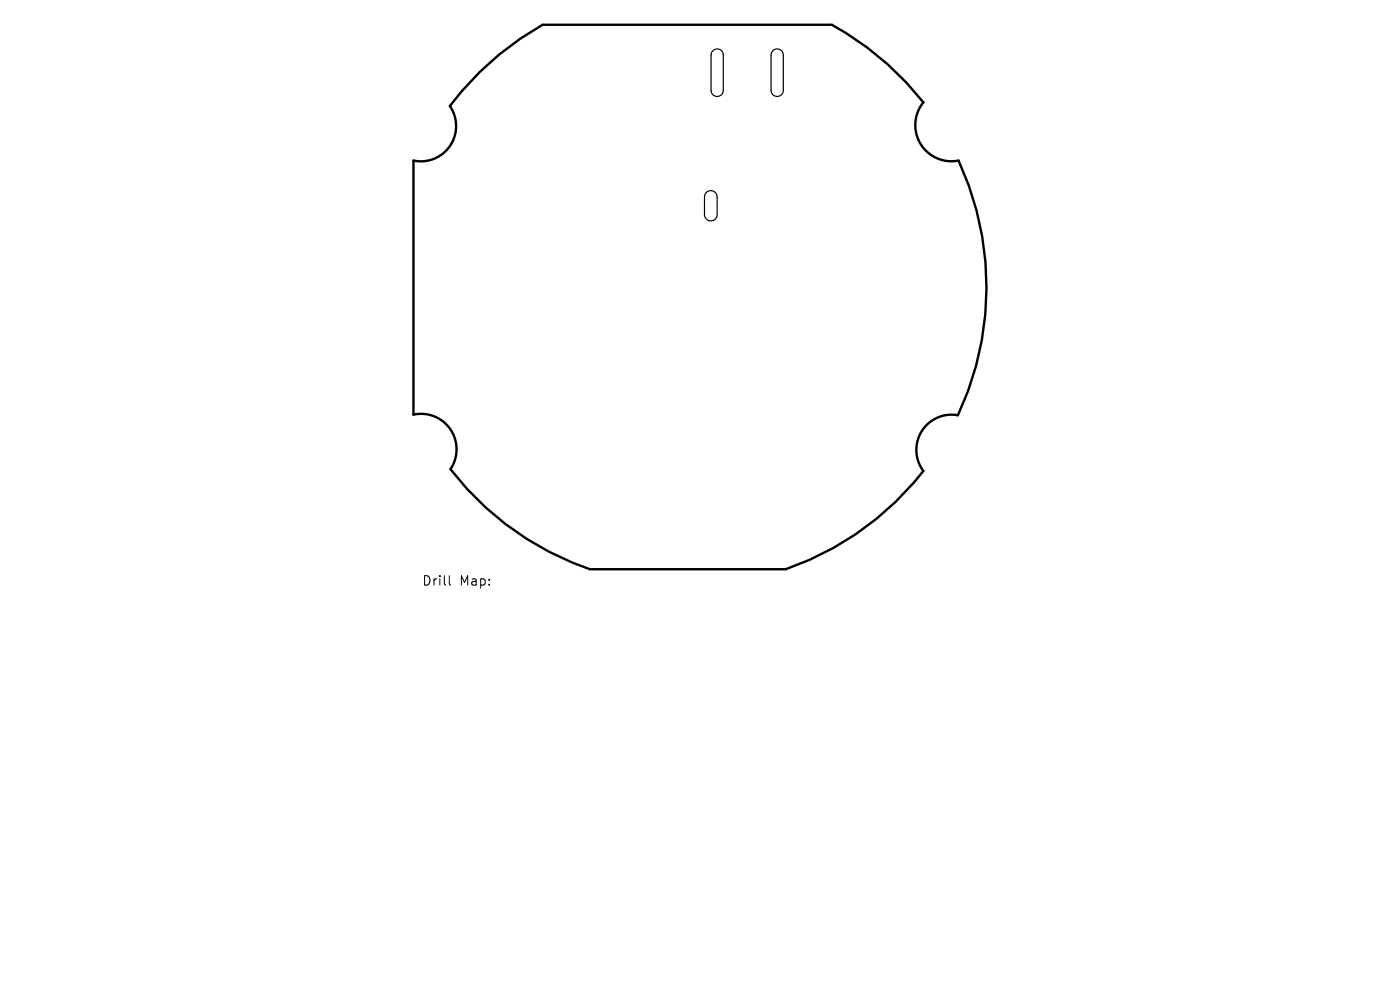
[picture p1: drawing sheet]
<svg xmlns="http://www.w3.org/2000/svg" width="297mm" height="210mm" viewBox="0 0 297 210" stroke-linecap="round" stroke-linejoin="round" font-family="sans-serif">
<defs><g id="words">
<g font-size="2.8">
<text x="89.5" y="124.5">Drill</text>
<text x="97.5" y="124.5">Map:</text>
</g>
</g></defs>
<path d="M101.8 15.3l4.1-3.7 4.5-3.4 4.7-2.9h61.4a63.6 63.6 0 0 1 19.4 16.4 7.7 7.7 0 0 0-.6 8.8 7.7 7.7 0 0 0 8 3.6 63.8 63.8 0 0 1-.1 54 7.5 7.5 0 0 0-7.7 3.4 7.5 7.5 0 0 0 .4 8.4 63.3 63.3 0 0 1-29.2 20.9h-41.6a63.1 63.1 0 0 1-29.5-21.3 7.5 7.5 0 0 0 0-8.4 7.5 7.5 0 0 0-7.9-3.1v-53.9a7.5 7.5 0 0 0 7.8-3.2 7.5 7.5 0 0 0-.1-8.4l2.5-3.1z" fill="none" stroke="#000" stroke-width=".51"/>
<path d="M151.2 10.8a1.3 1.3 0 0 1 1.4-.3 1.3 1.3 0 0 1 .8 1.2v7.4a1.3 1.3 0 0 1-1.3 1.4 1.3 1.3 0 0 1-1.3-1.3v-7.6zM164 10.8a1.3 1.3 0 0 1 1.4-.3 1.3 1.3 0 0 1 .8 1.2v7.4a1.3 1.3 0 0 1-1.3 1.4 1.3 1.3 0 0 1-1.3-1.3v-7.6zM152.1 45.6v-3.8a1.34 1.34 0 0 0-1.3-1.4 1.34 1.34 0 0 0-1.3 1.4v3.8a1.34 1.34 0 0 0 1.3 1.3 1.34 1.34 0 0 0 1.3-1.3" fill="none" stroke="#000" stroke-width=".25"/>
<path d="M95.3 122.1v1.7l.3 .3" fill="none" stroke="#000" stroke-width=".21"/>
<use href="#words"/>
</svg>
